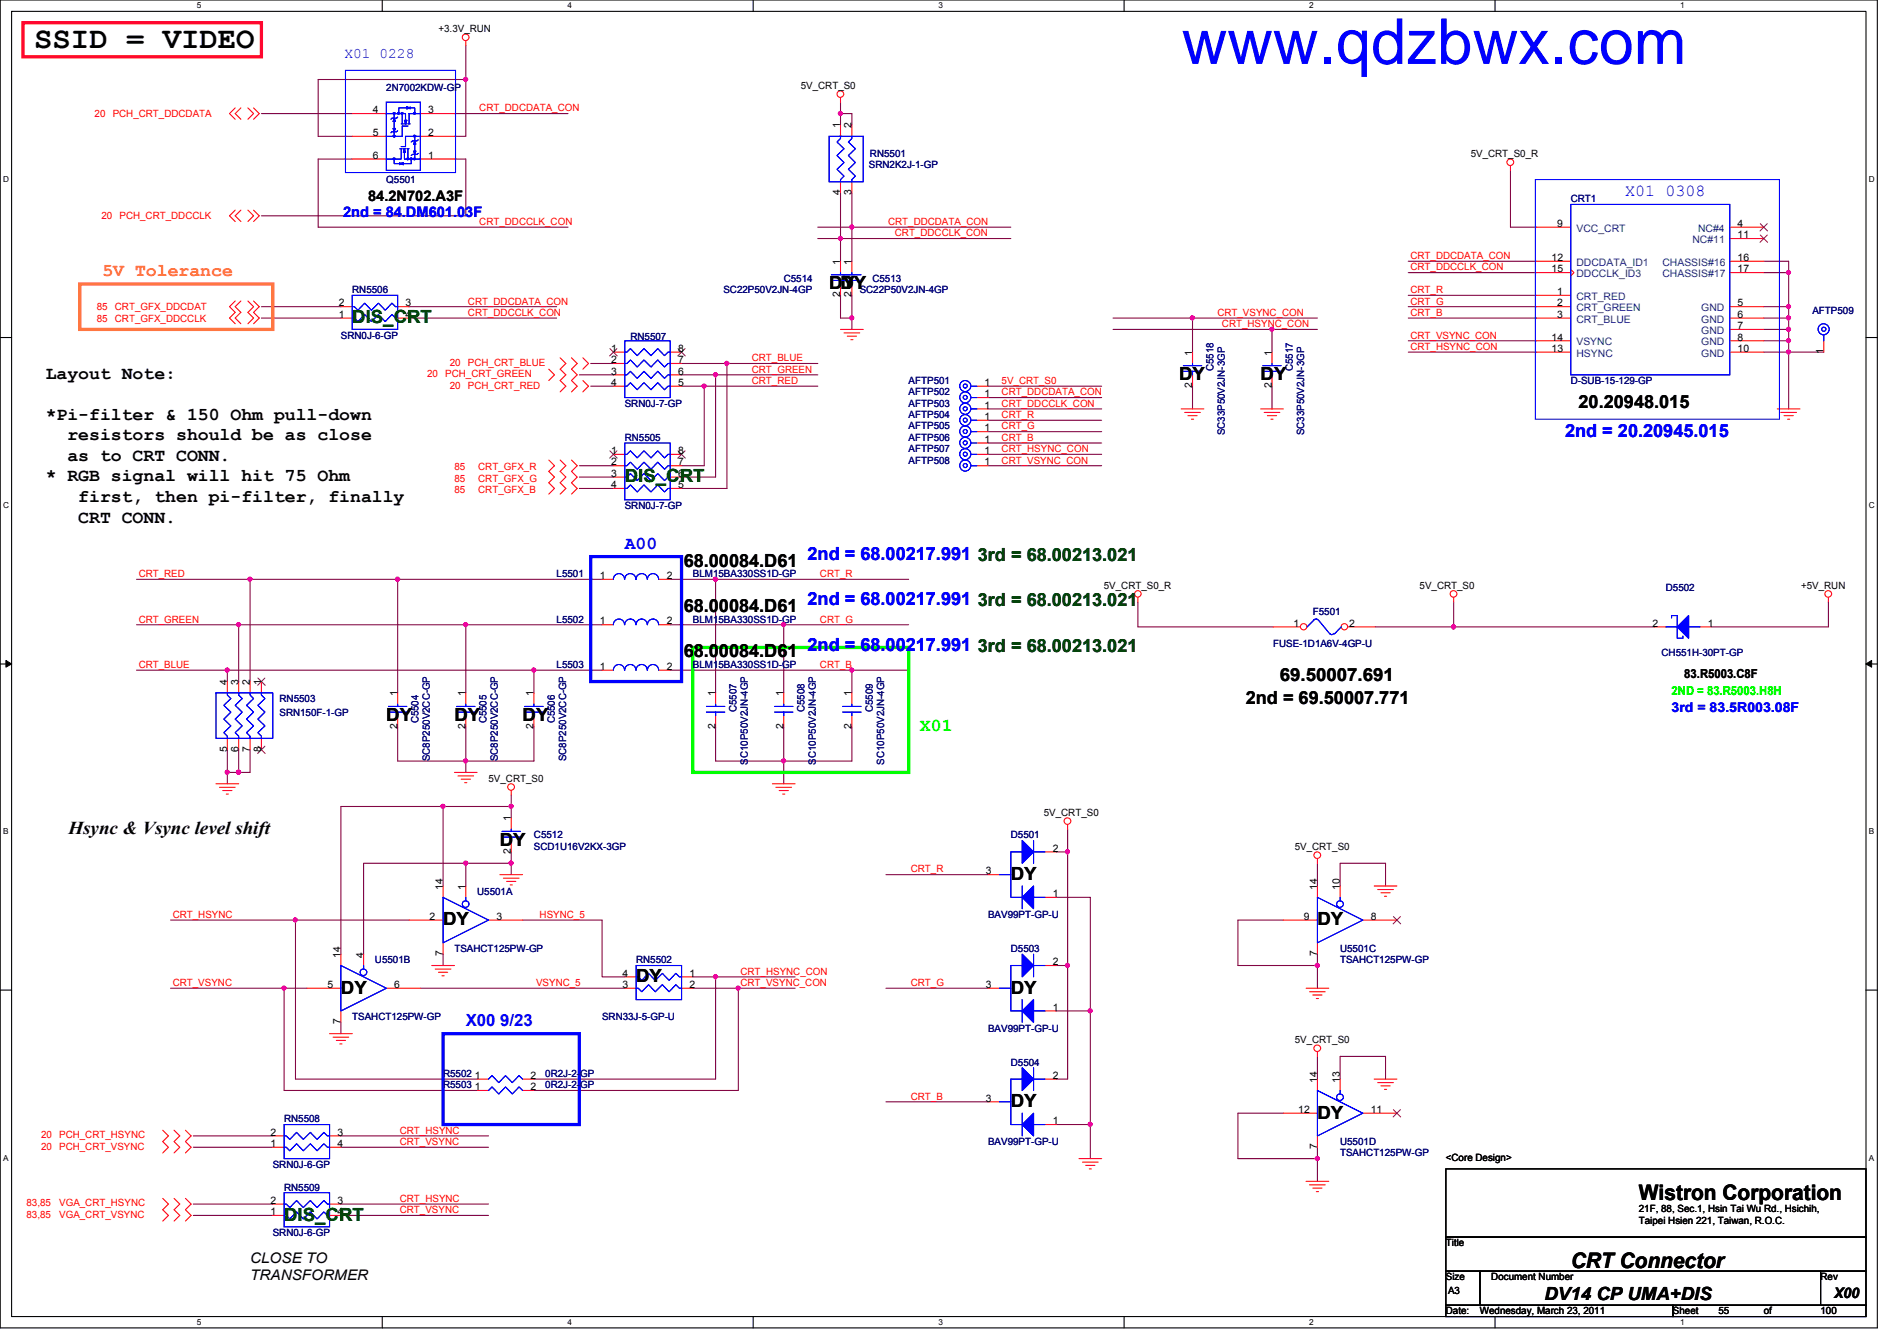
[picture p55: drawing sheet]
<svg xmlns="http://www.w3.org/2000/svg" width="297mm" height="210mm" viewBox="0 0 297 210" stroke-linecap="round" stroke-linejoin="round" font-family="sans-serif">
<defs><g id="words">
<text font-size="9.9" fill="#00f" x="185" y="10">www.qdzbwx.com</text>
<text font-size="4.8" x="5.4" y="7.6">SSID = VIDEO</text>
<g font-size="3.3">
<text x="256.6" y="187.9">Wistron Corporation</text>
<text x="246" y="198.5">CRT Connector</text>
</g>
<text font-size="2.8" fill="#ff8000" x="16" y="43.3">5V Tolerance</text>
<g font-size="2.8">
<text x="129.8" y="45.3">DY</text>
<text x="131.6" y="45.3">DY</text>
<text x="7.2" y="59.3">Layout Note:</text>
<text x="184.6" y="59.5">DY</text>
<text x="197.4" y="59.5">DY</text>
<text x="7.2" y="65.7">*Pi-filter &amp; 150 Ohm pull-down</text>
<text x="247.2" y="63.8">20.20948.015</text>
<text x="10.6" y="68.9">resistors should be as close</text>
<text x="7.2" y="75.4">* RGB signal will hit 75 Ohm</text>
<text x="10.6" y="72.1">as to CRT CONN.</text>
<text x="12.3" y="78.6">first, then pi-filter, finally</text>
<text x="12.3" y="81.8">CRT CONN.</text>
<text x="107.1" y="88.7">68.00084.D61</text>
<text x="107.1" y="95.8">68.00084.D61</text>
<text x="107.1" y="102.9">68.00084.D61</text>
<text x="200.4" y="106.6">69.50007.691</text>
<text x="60.5" y="112.9">DY</text>
<text x="71.2" y="112.9">DY</text>
<text x="81.8" y="112.9">DY</text>
<text x="195.1" y="110.2">2nd = 69.50007.771</text>
<text x="10.7" y="130.6">Hsync &amp; Vsync level shift</text>
<text x="78.3" y="132.4">DY</text>
<text x="158.3" y="137.8">DY</text>
<text x="69.4" y="144.9">DY</text>
<text x="206.3" y="144.9">DY</text>
<text x="53.4" y="155.5">DY</text>
<text x="99.6" y="153.8">DY</text>
<text x="158.3" y="155.5">DY</text>
<text x="158.3" y="173.3">DY</text>
<text x="206.3" y="175.1">DY</text>
<text x="241.8" y="203.5">DV14 CP UMA+DIS</text>
</g>
<g font-size="2.8" fill="#008000">
<text x="55.2" y="50.6">DIS_CRT</text>
<text x="97.8" y="75.5">DIS_CRT</text>
<text x="44.5" y="191.1">DIS_CRT</text>
</g>
<g font-size="2.8" fill="#00f">
<text x="245.1" y="68.4">2nd = 20.20945.015</text>
<text x="97.8" y="85.9">A00</text>
<text x="126.4" y="87.6">2nd = 68.00217.991</text>
<text x="126.4" y="94.7">2nd = 68.00217.991</text>
<text x="126.4" y="101.9">2nd = 68.00217.991</text>
</g>
<g font-size="2.8" fill="#004000">
<text x="153.1" y="87.8">3rd = 68.00213.021</text>
<text x="153.1" y="94.9">3rd = 68.00213.021</text>
<text x="153.1" y="102">3rd = 68.00213.021</text>
</g>
<text font-size="2.8" fill="#0f0" x="144.1" y="114.4">X01</text>
<g font-size="2.6" fill="#00f">
<text x="254.5" y="30.7">X01 0308</text>
<text x="72.9" y="160.7">X00 9/23</text>
</g>
<g font-size="2.3" fill="#00f">
<text x="53.9" y="9.1">X01 0228</text>
<text x="53.7" y="34">2nd = 84.DM601.03F</text>
</g>
<g font-size="2.3">
<text x="57.7" y="31.5">84.2N702.A3F</text>
<text x="39.2" y="197.7">CLOSE TO</text>
<text x="39.2" y="200.4">TRANSFORMER</text>
<text x="287.2" y="203.2">X00</text>
</g>
<text font-size="2.1" fill="#00f" x="261.7" y="111.5">3rd = 83.5R003.08F</text>
<text font-size="1.9" x="263.7" y="106.2">83.R5003.C8F</text>
<text font-size="1.9" fill="#0f0" x="261.7" y="108.8">2ND = 83.R5003.H8H</text>
<g font-size="1.6">
<text x="68.7" y="5">+3.3V_RUN</text>
<text x="58.4" y="17.7">4</text>
<text x="67.1" y="17.7">3</text>
<text x="125.4" y="13.9">5V_CRT_S0</text>
<text x="58.4" y="21.3">5</text>
<text x="67.1" y="21.3">2</text>
<text x="131.6" y="20.1" transform="rotate(-90 131.6 20.1)">1</text>
<text x="133.3" y="20.1" transform="rotate(-90 133.3 20.1)">2</text>
<text x="58.4" y="24.8">6</text>
<text x="67.1" y="24.8">1</text>
<text x="230.3" y="24.6">5V_CRT_S0_R</text>
<text x="131.6" y="30.6" transform="rotate(-90 131.6 30.6)">4</text>
<text x="133.3" y="30.6" transform="rotate(-90 133.3 30.6)">3</text>
<text x="243.8" y="35.5">9</text>
<text x="272.1" y="35.5">4</text>
<text x="131.6" y="41.4" transform="rotate(-90 131.6 41.4)">1</text>
<text x="133.3" y="41.4" transform="rotate(-90 133.3 41.4)">1</text>
<text x="242.9" y="40.9">12</text>
<text x="272.1" y="37.3">11</text>
<text x="272.1" y="40.9">16</text>
<text x="53" y="48">2</text>
<text x="63.5" y="48">3</text>
<text x="131.6" y="46.6" transform="rotate(-90 131.6 46.6)">2</text>
<text x="133.3" y="46.6" transform="rotate(-90 133.3 46.6)">2</text>
<text x="242.9" y="42.6">15</text>
<text x="243.8" y="46.2">1</text>
<text x="243.8" y="48">2</text>
<text x="272.1" y="48">5</text>
<text x="272.1" y="42.6">17</text>
<text x="53" y="49.7">1</text>
<text x="63.5" y="49.7">4</text>
<text x="242.9" y="53.3">14</text>
<text x="243.8" y="49.7">3</text>
<text x="272.1" y="49.7">6</text>
<text x="272.1" y="51.5">7</text>
<text x="272.1" y="53.3">8</text>
<text x="95.7" y="55.1">1</text>
<text x="95.7" y="56.9">2</text>
<text x="95.7" y="58.6">3</text>
<text x="106.2" y="58.6">6</text>
<text x="106.2" y="56.9">7</text>
<text x="106.2" y="55.1">8</text>
<text x="186.7" y="55.7" transform="rotate(-90 186.7 55.7)">1</text>
<text x="199.1" y="55.7" transform="rotate(-90 199.1 55.7)">1</text>
<text x="242.9" y="55.1">13</text>
<text x="272.1" y="55.1">10</text>
<text x="285.5" y="55.5" transform="rotate(-90 285.5 55.5)">1</text>
<text x="95.7" y="60.4">4</text>
<text x="106.2" y="60.4">5</text>
<text x="154.2" y="65.7">1</text>
<text x="154.2" y="64">1</text>
<text x="154.2" y="60.4">1</text>
<text x="154.2" y="62.2">1</text>
<text x="186.7" y="60.8" transform="rotate(-90 186.7 60.8)">2</text>
<text x="199.1" y="60.8" transform="rotate(-90 199.1 60.8)">2</text>
<text x="95.7" y="71.1">1</text>
<text x="106.2" y="71.1">8</text>
<text x="154.2" y="71.1">1</text>
<text x="154.2" y="69.3">1</text>
<text x="154.2" y="67.5">1</text>
<text x="95.7" y="72.9">2</text>
<text x="95.7" y="74.6">3</text>
<text x="95.7" y="76.4">4</text>
<text x="106.2" y="76.4">5</text>
<text x="106.2" y="74.6">6</text>
<text x="106.2" y="72.9">7</text>
<text x="154.2" y="72.9">1</text>
<text x="93.9" y="90.6">1</text>
<text x="104.4" y="90.6">2</text>
<text x="172.8" y="92.1">5V_CRT_S0_R</text>
<text x="222.3" y="92.1">5V_CRT_S0</text>
<text x="282" y="92.1">+5V_RUN</text>
<text x="93.9" y="97.7">1</text>
<text x="104.4" y="97.7">2</text>
<text x="202.6" y="98.1">1</text>
<text x="211.2" y="98.1">2</text>
<text x="258.7" y="98.1">2</text>
<text x="267.4" y="98.1">1</text>
<text x="35.6" y="107.2" transform="rotate(-90 35.6 107.2)">4</text>
<text x="37.3" y="107.2" transform="rotate(-90 37.3 107.2)">3</text>
<text x="39.1" y="107.2" transform="rotate(-90 39.1 107.2)">2</text>
<text x="40.9" y="107.2" transform="rotate(-90 40.9 107.2)">1</text>
<text x="93.9" y="104.9">1</text>
<text x="104.4" y="104.9">2</text>
<text x="62.2" y="109" transform="rotate(-90 62.2 109)">1</text>
<text x="72.9" y="109" transform="rotate(-90 72.9 109)">1</text>
<text x="83.6" y="109" transform="rotate(-90 83.6 109)">1</text>
<text x="112" y="109" transform="rotate(-90 112 109)">1</text>
<text x="122.7" y="109" transform="rotate(-90 122.7 109)">1</text>
<text x="133.3" y="109" transform="rotate(-90 133.3 109)">1</text>
<text x="35.6" y="117.7" transform="rotate(-90 35.6 117.7)">5</text>
<text x="37.3" y="117.7" transform="rotate(-90 37.3 117.7)">6</text>
<text x="39.1" y="117.7" transform="rotate(-90 39.1 117.7)">7</text>
<text x="40.9" y="117.7" transform="rotate(-90 40.9 117.7)">8</text>
<text x="62.2" y="114.1" transform="rotate(-90 62.2 114.1)">2</text>
<text x="72.9" y="114.1" transform="rotate(-90 72.9 114.1)">2</text>
<text x="83.6" y="114.1" transform="rotate(-90 83.6 114.1)">2</text>
<text x="112" y="114.1" transform="rotate(-90 112 114.1)">2</text>
<text x="122.7" y="114.1" transform="rotate(-90 122.7 114.1)">2</text>
<text x="133.3" y="114.1" transform="rotate(-90 133.3 114.1)">2</text>
<text x="76.5" y="122.3">5V_CRT_S0</text>
<text x="80" y="128.6" transform="rotate(-90 80 128.6)">1</text>
<text x="163.4" y="127.7">5V_CRT_S0</text>
<text x="80" y="133.7" transform="rotate(-90 80 133.7)">2</text>
<text x="154.4" y="136.9">3</text>
<text x="164.8" y="133.3">2</text>
<text x="202.7" y="133">5V_CRT_S0</text>
<text x="67.3" y="144">2</text>
<text x="69.3" y="139.2" transform="rotate(-90 69.3 139.2)">14</text>
<text x="72.9" y="139.2" transform="rotate(-90 72.9 139.2)">1</text>
<text x="77.7" y="144">3</text>
<text x="164.8" y="140.4">1</text>
<text x="204.2" y="144">9</text>
<text x="206.2" y="139.2" transform="rotate(-90 206.2 139.2)">14</text>
<text x="209.8" y="139.2" transform="rotate(-90 209.8 139.2)">10</text>
<text x="214.6" y="144">8</text>
<text x="53.3" y="149.9" transform="rotate(-90 53.3 149.9)">14</text>
<text x="56.9" y="149.9" transform="rotate(-90 56.9 149.9)">4</text>
<text x="69.3" y="149.7" transform="rotate(-90 69.3 149.7)">7</text>
<text x="206.2" y="149.7" transform="rotate(-90 206.2 149.7)">7</text>
<text x="51.3" y="154.6">5</text>
<text x="61.7" y="154.6">6</text>
<text x="97.5" y="154.6">3</text>
<text x="97.5" y="152.9">4</text>
<text x="107.9" y="152.9">1</text>
<text x="107.9" y="154.6">2</text>
<text x="154.4" y="154.6">3</text>
<text x="164.8" y="151.1">2</text>
<text x="53.3" y="160.4" transform="rotate(-90 53.3 160.4)">7</text>
<text x="164.8" y="158.2">1</text>
<text x="202.7" y="163.2">5V_CRT_S0</text>
<text x="74.4" y="170.6">1</text>
<text x="74.4" y="168.9">1</text>
<text x="83.1" y="170.6">2</text>
<text x="83.1" y="168.9">2</text>
<text x="154.4" y="172.4">3</text>
<text x="164.8" y="168.9">2</text>
<text x="206.2" y="169.5" transform="rotate(-90 206.2 169.5)">14</text>
<text x="209.8" y="169.5" transform="rotate(-90 209.8 169.5)">13</text>
<text x="42.4" y="179.5">1</text>
<text x="42.4" y="177.8">2</text>
<text x="52.8" y="177.8">3</text>
<text x="52.8" y="179.5">4</text>
<text x="164.8" y="176">1</text>
<text x="203.3" y="174.2">12</text>
<text x="206.2" y="179.9" transform="rotate(-90 206.2 179.9)">7</text>
<text x="214.6" y="174.2">11</text>
<text x="226.4" y="181.7">&lt;Core Design&gt;</text>
<text x="42.4" y="190.2">1</text>
<text x="42.4" y="188.4">2</text>
<text x="52.8" y="188.4">3</text>
<text x="52.8" y="190.2">4</text>
<text x="256.6" y="189.7">21F, 88, Sec.1, Hsin Tai Wu Rd., Hsichih,</text>
<text x="256.6" y="191.6">Taipei Hsien 221, Taiwan, R.O.C.</text>
<text x="226.4" y="195.1">Title</text>
<text x="226.4" y="200.4">Size</text>
<text x="226.7" y="202.5">A3</text>
<text x="233.5" y="200.4">Document Number</text>
<text x="285.1" y="200.4">Rev</text>
<text x="226.4" y="205.7">Date:</text>
<text x="231.7" y="205.7">Wednesday, March 23, 2011</text>
<text x="262" y="205.7">Sheet</text>
<text x="269.1" y="205.7">55</text>
<text x="276.2" y="205.7">of</text>
<text x="285.1" y="205.7">100</text>
</g>
<g font-size="1.6" fill="#000080">
<text x="60.5" y="14.2">2N7002KDW-GP</text>
<text x="60.5" y="28.7">Q5501</text>
<text x="136.1" y="26.3">SRN2K2J-1-GP</text>
<text x="136.2" y="24.6">RN5501</text>
<text x="246" y="31.7">CRT1</text>
<text x="55.2" y="45.9">RN5506</text>
<text x="113.3" y="45.9">SC22P50V2JN-4GP</text>
<text x="122.7" y="44.1">C5514</text>
<text x="134.6" y="45.9">SC22P50V2JN-4GP</text>
<text x="136.6" y="44.1">C5513</text>
<text x="53.4" y="53">SRN0J-6-GP</text>
<text x="98.7" y="53.2">RN5507</text>
<text x="283.8" y="49.1">AFTP509</text>
<text x="190" y="58.1" transform="rotate(-90 190 58.1)">C5518</text>
<text x="202.4" y="58.1" transform="rotate(-90 202.4 58.1)">C5517</text>
<text x="97.8" y="63.7">SRN0J-7-GP</text>
<text x="142.3" y="65.4">AFTP504</text>
<text x="142.3" y="63.7">AFTP503</text>
<text x="142.3" y="60.1">AFTP501</text>
<text x="142.3" y="61.9">AFTP502</text>
<text x="246" y="60.1">D-SUB-15-129-GP</text>
<text x="97.8" y="69">RN5505</text>
<text x="142.3" y="70.8">AFTP507</text>
<text x="142.3" y="69">AFTP506</text>
<text x="142.3" y="67.2">AFTP505</text>
<text x="191.8" y="68.1" transform="rotate(-90 191.8 68.1)">SC33P50V2JN-3GP</text>
<text x="204.2" y="68.1" transform="rotate(-90 204.2 68.1)">SC33P50V2JN-3GP</text>
<text x="142.3" y="72.6">AFTP508</text>
<text x="97.8" y="79.7">SRN0J-7-GP</text>
<text x="87.2" y="90.3">L5501</text>
<text x="108.5" y="90.3">BLM15BA330SS1D-GP</text>
<text x="260.9" y="92.5">D5502</text>
<text x="87.2" y="97.5">L5502</text>
<text x="108.5" y="97.5">BLM15BA330SS1D-GP</text>
<text x="199.3" y="101.3">FUSE-1D1A6V-4GP-U</text>
<text x="205.6" y="96.2">F5501</text>
<text x="87.2" y="104.6">L5503</text>
<text x="108.5" y="104.6">BLM15BA330SS1D-GP</text>
<text x="260.2" y="102.6">CH551H-30PT-GP</text>
<text x="43.8" y="109.9">RN5503</text>
<text x="43.8" y="112">SRN150F-1-GP</text>
<text x="65.5" y="113.2" transform="rotate(-90 65.5 113.2)">C5504</text>
<text x="76.2" y="113.2" transform="rotate(-90 76.2 113.2)">C5505</text>
<text x="86.9" y="113.2" transform="rotate(-90 86.9 113.2)">C5506</text>
<text x="115.3" y="111.5" transform="rotate(-90 115.3 111.5)">C5507</text>
<text x="126" y="111.5" transform="rotate(-90 126 111.5)">C5508</text>
<text x="136.6" y="111.5" transform="rotate(-90 136.6 111.5)">C5509</text>
<text x="67.3" y="119.1" transform="rotate(-90 67.3 119.1)">SC8P250V2CC-GP</text>
<text x="78" y="119.1" transform="rotate(-90 78 119.1)">SC8P250V2CC-GP</text>
<text x="88.6" y="119.1" transform="rotate(-90 88.6 119.1)">SC8P250V2CC-GP</text>
<text x="117.1" y="119.7" transform="rotate(-90 117.1 119.7)">SC10P50V2JN-4GP</text>
<text x="127.8" y="119.7" transform="rotate(-90 127.8 119.7)">SC10P50V2JN-4GP</text>
<text x="138.4" y="119.7" transform="rotate(-90 138.4 119.7)">SC10P50V2JN-4GP</text>
<text x="83.6" y="131.2">C5512</text>
<text x="158.3" y="131.2">D5501</text>
<text x="83.6" y="133">SCD1U16V2KX-3GP</text>
<text x="74.7" y="140.1">U5501A</text>
<text x="154.7" y="143.7">BAV99PT-GP-U</text>
<text x="71.2" y="149">TSAHCT125PW-GP</text>
<text x="158.3" y="149">D5503</text>
<text x="209.8" y="149">U5501C</text>
<text x="58.7" y="150.8">U5501B</text>
<text x="99.6" y="150.8">RN5502</text>
<text x="209.8" y="150.8">TSAHCT125PW-GP</text>
<text x="55.2" y="159.7">TSAHCT125PW-GP</text>
<text x="94.3" y="159.7">SRN33J-5-GP-U</text>
<text x="154.7" y="161.5">BAV99PT-GP-U</text>
<text x="158.3" y="166.8">D5504</text>
<text x="69.4" y="170.3">R5503</text>
<text x="69.4" y="168.6">R5502</text>
<text x="85.4" y="170.3">0R2J-2-GP</text>
<text x="85.4" y="168.6">0R2J-2-GP</text>
<text x="44.5" y="175.7">RN5508</text>
<text x="154.7" y="179.2">BAV99PT-GP-U</text>
<text x="209.8" y="179.2">U5501D</text>
<text x="42.7" y="182.8">SRN0J-6-GP</text>
<text x="209.8" y="181">TSAHCT125PW-GP</text>
<text x="44.5" y="186.4">RN5509</text>
<text x="42.7" y="193.5">SRN0J-6-GP</text>
</g>
<g font-size="1.6" fill="#f00">
<text x="75.1" y="17.4">CRT_DDCDATA_CON</text>
<text x="14.8" y="18.3">20</text>
<text x="17.6" y="18.3">PCH_CRT_DDCDATA</text>
<text x="15.9" y="34.3">20</text>
<text x="18.7" y="34.3">PCH_CRT_DDCCLK</text>
<text x="75.1" y="35.2">CRT_DDCCLK_CON</text>
<text x="139.1" y="35.2">CRT_DDCDATA_CON</text>
<text x="140.1" y="37">CRT_DDCCLK_CON</text>
<text x="220.8" y="40.6">CRT_DDCDATA_CON</text>
<text x="73.3" y="47.7">CRT_DDCDATA_CON</text>
<text x="220.8" y="42.3">CRT_DDCCLK_CON</text>
<text x="220.8" y="45.9">CRT_R</text>
<text x="220.8" y="47.7">CRT_G</text>
<text x="15.2" y="48.6">85</text>
<text x="15.2" y="50.3">85</text>
<text x="18" y="48.6">CRT_GFX_DDCDAT</text>
<text x="18" y="50.3">CRT_GFX_DDCCLK</text>
<text x="73.3" y="49.4">CRT_DDCCLK_CON</text>
<text x="190.6" y="49.4">CRT_VSYNC_CON</text>
<text x="191.3" y="51.2">CRT_HSYNC_CON</text>
<text x="220.8" y="49.4">CRT_B</text>
<text x="220.8" y="53">CRT_VSYNC_CON</text>
<text x="66.9" y="59.1">20</text>
<text x="69.7" y="59.1">PCH_CRT_GREEN</text>
<text x="70.4" y="57.3">20</text>
<text x="73.3" y="57.3">PCH_CRT_BLUE</text>
<text x="117.7" y="58.3">CRT_GREEN</text>
<text x="117.7" y="56.6">CRT_BLUE</text>
<text x="220.8" y="54.8">CRT_HSYNC_CON</text>
<text x="70.4" y="60.8">20</text>
<text x="73.3" y="60.8">PCH_CRT_RED</text>
<text x="117.7" y="60.1">CRT_RED</text>
<text x="156.8" y="60.1">5V_CRT_S0</text>
<text x="156.8" y="61.9">CRT_DDCDATA_CON</text>
<text x="156.8" y="63.7">CRT_DDCCLK_CON</text>
<text x="156.8" y="65.4">CRT_R</text>
<text x="156.8" y="69">CRT_B</text>
<text x="156.8" y="67.2">CRT_G</text>
<text x="156.8" y="70.8">CRT_HSYNC_CON</text>
<text x="71.2" y="75.4">85</text>
<text x="71.2" y="77.2">85</text>
<text x="71.2" y="73.6">85</text>
<text x="74.9" y="75.4">CRT_GFX_G</text>
<text x="74.9" y="77.2">CRT_GFX_B</text>
<text x="74.9" y="73.6">CRT_GFX_R</text>
<text x="156.8" y="72.6">CRT_VSYNC_CON</text>
<text x="21.7" y="90.3">CRT_RED</text>
<text x="128.4" y="90.3">CRT_R</text>
<text x="21.7" y="97.5">CRT_GREEN</text>
<text x="128.4" y="97.5">CRT_G</text>
<text x="21.7" y="104.6">CRT_BLUE</text>
<text x="128.4" y="104.6">CRT_B</text>
<text x="142.6" y="136.6">CRT_R</text>
<text x="27" y="143.7">CRT_HSYNC</text>
<text x="84.5" y="143.7">HSYNC_5</text>
<text x="27" y="154.3">CRT_VSYNC</text>
<text x="83.9" y="154.3">VSYNC_5</text>
<text x="115.9" y="154.3">CRT_VSYNC_CON</text>
<text x="115.9" y="152.6">CRT_HSYNC_CON</text>
<text x="142.6" y="154.3">CRT_G</text>
<text x="142.6" y="172.1">CRT_B</text>
<text x="6.4" y="178.2">20</text>
<text x="6.4" y="180">20</text>
<text x="9.3" y="178.2">PCH_CRT_HSYNC</text>
<text x="9.3" y="180">PCH_CRT_VSYNC</text>
<text x="62.6" y="177.5">CRT_HSYNC</text>
<text x="62.6" y="179.2">CRT_VSYNC</text>
<text x="4.1" y="190.6">83,85</text>
<text x="4.1" y="188.8">83,85</text>
<text x="9.3" y="190.6">VGA_CRT_VSYNC</text>
<text x="9.3" y="188.8">VGA_CRT_HSYNC</text>
<text x="62.6" y="188.1">CRT_HSYNC</text>
<text x="62.6" y="189.9">CRT_VSYNC</text>
</g>
<g font-size="1.6" fill="#004080">
<text x="246.8" y="36.3">VCC_CRT</text>
<text x="246.8" y="41.6">DDCDATA_ID1</text>
<text x="260.3" y="41.6">CHASSIS#16</text>
<text x="265" y="38.1">NC#11</text>
<text x="265.9" y="36.3">NC#4</text>
<text x="246.8" y="46.9">CRT_RED</text>
<text x="246.8" y="43.4">DDCCLK_ID3</text>
<text x="260.3" y="43.4">CHASSIS#17</text>
<text x="246.8" y="48.7">CRT_GREEN</text>
<text x="246.8" y="50.5">CRT_BLUE</text>
<text x="266.4" y="48.7">GND</text>
<text x="266.4" y="50.5">GND</text>
<text x="266.4" y="52.3">GND</text>
<text x="246.8" y="54.1">VSYNC</text>
<text x="246.8" y="55.8">HSYNC</text>
<text x="266.4" y="54.1">GND</text>
<text x="266.4" y="55.8">GND</text>
</g>
<g font-size="1.3">
<text x="30.8" y="1.3">5</text>
<text x="88.9" y="1.3">4</text>
<text x="146.9" y="1.3">3</text>
<text x="205" y="1.3">2</text>
<text x="263.1" y="1.3">1</text>
<text x=".5" y="28.4">D</text>
<text x="292.6" y="28.4">D</text>
<text x=".5" y="79.5">C</text>
<text x="292.6" y="79.5">C</text>
<text x=".5" y="130.6">B</text>
<text x="292.6" y="130.6">B</text>
<text x=".5" y="181.7">A</text>
<text x="292.6" y="181.7">A</text>
<text x="30.8" y="207.4">5</text>
<text x="88.9" y="207.4">4</text>
<text x="146.9" y="207.4">3</text>
<text x="205" y="207.4">2</text>
<text x="263.1" y="207.4">1</text>
</g>
</g></defs>
<path d="M0 0h294v207.9h-294zM1.8 1.8h290.4v204.3h-290.4z" fill="none" stroke="#000" stroke-width=".17"/>
<g fill="#fff">
<path d="M30.8 .2h.7v1.4h-.7z"/>
<path d="M30.8 206.2h.7v1.4h-.7z"/>
</g>
<path d="M59.9 0v1.8M59.9 206.1v1.8" fill="none" stroke="#000" stroke-width=".17"/>
<g fill="#fff">
<path d="M88.9 .2h.6v1.4h-.6z"/>
<path d="M88.9 206.2h.6v1.4h-.6z"/>
</g>
<path d="M117.9 0v1.8M117.9 206.1v1.8" fill="none" stroke="#000" stroke-width=".17"/>
<g fill="#fff">
<path d="M146.9 .2h.7v1.4h-.7z"/>
<path d="M146.9 206.2h.7v1.4h-.7z"/>
</g>
<path d="M176 0v1.8M176 206.1v1.8" fill="none" stroke="#000" stroke-width=".17"/>
<g fill="#fff">
<path d="M205 .2h.7v1.4h-.7z"/>
<path d="M205 206.2h.7v1.4h-.7z"/>
</g>
<path d="M234.1 0v1.8M234.1 206.1v1.8" fill="none" stroke="#000" stroke-width=".17"/>
<g fill="#fff">
<path d="M263.1 .2h.7v1.4h-.7z"/>
<path d="M263.1 206.2h.7v1.4h-.7z"/>
<path d="M.5 27.3h.9v1.4h-.9z"/>
<path d="M292.6 27.3h.9v1.4h-.9z"/>
<path d="M.5 78.4h.9v1.4h-.9z"/>
<path d="M292.6 78.4h.9v1.4h-.9z"/>
</g>
<path d="M0 52.8h1.8M292.2 52.8h1.8" fill="none" stroke="#000" stroke-width=".17"/>
<g fill="#fff">
<path d="M.5 129.5h.8v1.4h-.8z"/>
<path d="M292.6 129.5h.9v1.4h-.9z"/>
</g>
<path d="M0 103.9h1.8M292.2 103.9h1.8" fill="none" stroke="#000" stroke-width=".17"/>
<path d="M.9 103.4l.9 .5-.9 .5zM292.2 103.9l.9-.5v1z" fill="#000"/>
<path d="M.9 103.4l.9 .5-.9 .5zM292.2 103.9l.9-.5v1z" fill="none" stroke="#000" stroke-width=".16"/>
<g fill="#fff">
<path d="M.5 180.5h.8v1.4h-.8z"/>
<path d="M292.6 180.5h.9v1.4h-.9z"/>
</g>
<path d="M0 155h1.8M292.2 155h1.8" fill="none" stroke="#000" stroke-width=".17"/>
<path d="M62.3 119.1h10.6M72.9 113.8v5.3M83.6 113.8v5.3h-10.7M112.1 119.1h10.6" fill="none" stroke="#800040" stroke-width=".17"/>
<circle cx="72.9" cy="119.1" r=".32" fill="#f0f"/>
<circle cx="72.9" cy="119.1" r=".32" fill="none" stroke="#f0f" stroke-width=".17"/>
<path d="M62.3 90.7h32M83.6 104.9v3.6" fill="none" stroke="#800040" stroke-width=".17"/>
<circle cx="62.2" cy="90.7" r=".32" fill="#f0f"/>
<circle cx="62.2" cy="90.7" r=".32" fill="none" stroke="#f0f" stroke-width=".17"/>
<path d="M62.3 90.7v17.8M83.6 104.9h10.7" fill="none" stroke="#800040" stroke-width=".17"/>
<circle cx="83.6" cy="104.9" r=".32" fill="#f0f"/>
<circle cx="83.6" cy="104.9" r=".32" fill="none" stroke="#f0f" stroke-width=".17"/>
<path d="M112.1 90.7h30.2M122.7 97.8h19.6M72.9 119.1v1.8M122.7 113.8v5.3h10.7M133.4 104.9v3.6" fill="none" stroke="#800040" stroke-width=".17"/>
<circle cx="112" cy="90.7" r=".32" fill="#f0f"/>
<circle cx="112" cy="90.7" r=".32" fill="none" stroke="#f0f" stroke-width=".17"/>
<path d="M37.4 97.8h56.9M112.1 90.7v17.8" fill="none" stroke="#800040" stroke-width=".17"/>
<circle cx="72.9" cy="97.8" r=".32" fill="#f0f"/>
<circle cx="72.9" cy="97.8" r=".32" fill="none" stroke="#f0f" stroke-width=".17"/>
<path d="M39.2 90.7h23.1M133.4 104.9h8.9" fill="none" stroke="#800040" stroke-width=".17"/>
<circle cx="133.4" cy="104.9" r=".32" fill="#f0f"/>
<circle cx="133.4" cy="104.9" r=".32" fill="none" stroke="#f0f" stroke-width=".17"/>
<path d="M122.7 119.1v3.6M133.4 113.8v5.3" fill="none" stroke="#800040" stroke-width=".17"/>
<circle cx="122.7" cy="119.1" r=".32" fill="#f0f"/>
<circle cx="122.7" cy="119.1" r=".32" fill="none" stroke="#f0f" stroke-width=".17"/>
<path d="M72.9 97.8v10.7M104.9 97.8h17.8v10.7M104.9 90.7h7.2M62.3 113.8v5.3M112.1 113.8v5.3" fill="none" stroke="#800040" stroke-width=".17"/>
<circle cx="122.7" cy="97.8" r=".32" fill="#f0f"/>
<circle cx="122.7" cy="97.8" r=".32" fill="none" stroke="#f0f" stroke-width=".17"/>
<path d="M104.9 104.9h28.5M72.9 135.1h-16v14.3M80 124.5v1.7h-10.6v12.5M80 135.1v1.8M65.8 154.7h32M69.4 149.4v1.7M81.8 144h12.5M53.4 160v1.8" fill="none" stroke="#800040" stroke-width=".17"/>
<circle cx="80" cy="126.2" r=".32" fill="#f0f"/>
<circle cx="80" cy="126.2" r=".32" fill="none" stroke="#f0f" stroke-width=".17"/>
<circle cx="69.4" cy="126.2" r=".32" fill="#f0f"/>
<circle cx="69.4" cy="126.2" r=".32" fill="none" stroke="#f0f" stroke-width=".17"/>
<path d="M69.4 126.2h-16v23.2M80 135.1h-7.1v3.6M44.5 154.7h3.5M46.3 144h17.7M112.1 152.9h12.4M115.6 154.7h8.9" fill="none" stroke="#800040" stroke-width=".17"/>
<circle cx="80" cy="135.1" r=".32" fill="#f0f"/>
<circle cx="80" cy="135.1" r=".32" fill="none" stroke="#f0f" stroke-width=".17"/>
<circle cx="72.9" cy="135.1" r=".32" fill="#f0f"/>
<circle cx="72.9" cy="135.1" r=".32" fill="none" stroke="#f0f" stroke-width=".17"/>
<path d="M80 133.3v1.8M138.7 136.9h16M167.2 133.3v17.8M94.3 144v8.9h3.5M138.7 154.7h16M138.7 172.5h16M165.4 168.9h1.8" fill="none" stroke="#800040" stroke-width=".17"/>
<circle cx="167.1" cy="133.3" r=".32" fill="#f0f"/>
<circle cx="167.1" cy="133.3" r=".32" fill="none" stroke="#f0f" stroke-width=".17"/>
<path d="M167.2 151.1v17.8" fill="none" stroke="#800040" stroke-width=".17"/>
<circle cx="167.1" cy="151.1" r=".32" fill="#f0f"/>
<circle cx="167.1" cy="151.1" r=".32" fill="none" stroke="#f0f" stroke-width=".17"/>
<path d="M170.7 140.5v17.7" fill="none" stroke="#800040" stroke-width=".17"/>
<circle cx="170.7" cy="158.2" r=".32" fill="#f0f"/>
<circle cx="170.7" cy="158.2" r=".32" fill="none" stroke="#f0f" stroke-width=".17"/>
<path d="M165.4 133.3h1.8M165.4 151.1h1.8M165.4 158.2h5.3v23.2M165.4 140.5h5.3" fill="none" stroke="#800040" stroke-width=".17"/>
<circle cx="170.7" cy="176" r=".32" fill="#f0f"/>
<circle cx="170.7" cy="176" r=".32" fill="none" stroke="#f0f" stroke-width=".17"/>
<path d="M286.3 94.2v3.9M167.2 129.8v3.5M206.3 135.1v3.6M209.8 138.7v-3.6h7.2v3.6M201 144h-7.2v7.1h12.5M206.3 151.1v3.6M206.3 149.4v1.7M165.4 176h5.3" fill="none" stroke="#800040" stroke-width=".17"/>
<circle cx="206.3" cy="151.1" r=".32" fill="#f0f"/>
<circle cx="206.3" cy="151.1" r=".32" fill="none" stroke="#f0f" stroke-width=".17"/>
<path d="M201 174.2h-7.2v7.2h12.5M206.3 165.4v3.5M206.3 179.6v1.8M209.8 168.9v-3.5h7.2v3.5M206.3 181.4v3.5" fill="none" stroke="#800040" stroke-width=".17"/>
<circle cx="206.3" cy="181.3" r=".32" fill="#f0f"/>
<circle cx="206.3" cy="181.3" r=".32" fill="none" stroke="#f0f" stroke-width=".17"/>
<path d="M154.7 60.5h17.8M154.7 62.2h17.8M154.7 64h17.8M154.7 69.3h17.8M154.7 65.8h17.8M154.7 67.6h17.8M44.5 154.7v16M108.5 152.9h3.6" fill="none" stroke="#800040" stroke-width=".17"/>
<circle cx="44.5" cy="154.7" r=".32" fill="#f0f"/>
<circle cx="44.5" cy="154.7" r=".32" fill="none" stroke="#f0f" stroke-width=".17"/>
<path d="M115.6 154.7v16M44.5 170.7h30.2" fill="none" stroke="#800040" stroke-width=".17"/>
<circle cx="115.6" cy="154.7" r=".32" fill="#f0f"/>
<circle cx="115.6" cy="154.7" r=".32" fill="none" stroke="#f0f" stroke-width=".17"/>
<path d="M37.4 97.8v8.9M108.5 154.7h7.1" fill="none" stroke="#800040" stroke-width=".17"/>
<circle cx="37.4" cy="97.8" r=".32" fill="#f0f"/>
<circle cx="37.4" cy="97.8" r=".32" fill="none" stroke="#f0f" stroke-width=".17"/>
<path d="M21.4 97.8h16M35.6 104.9h48M37.4 120.9h-1.8v1.8" fill="none" stroke="#800040" stroke-width=".17"/>
<circle cx="37.4" cy="120.9" r=".32" fill="#f0f"/>
<circle cx="37.4" cy="120.9" r=".32" fill="none" stroke="#f0f" stroke-width=".17"/>
<circle cx="35.6" cy="120.9" r=".32" fill="#f0f"/>
<circle cx="35.6" cy="120.9" r=".32" fill="none" stroke="#f0f" stroke-width=".17"/>
<path d="M37.4 117.3v3.6h1.8" fill="none" stroke="#800040" stroke-width=".17"/>
<circle cx="37.4" cy="120.9" r=".32" fill="#f0f"/>
<circle cx="37.4" cy="120.9" r=".32" fill="none" stroke="#f0f" stroke-width=".17"/>
<path d="M39.2 117.3v3.6M46.3 144v24.9" fill="none" stroke="#800040" stroke-width=".17"/>
<circle cx="46.2" cy="144" r=".32" fill="#f0f"/>
<circle cx="46.2" cy="144" r=".32" fill="none" stroke="#f0f" stroke-width=".17"/>
<path d="M112.1 152.9v16h-28.5M46.3 168.9h28.4M83.6 170.7h32" fill="none" stroke="#800040" stroke-width=".17"/>
<circle cx="112" cy="152.9" r=".32" fill="#f0f"/>
<circle cx="112" cy="152.9" r=".32" fill="none" stroke="#f0f" stroke-width=".17"/>
<path d="M40.9 17.8h14.3M71.2 17.8h17.7M72.9 12.4v8.9h-1.7M72.9 12.4h-23.1v8.9h5.4M72.9 7.1v5.3M55.2 24.9h-5.4v10.7h39.1M71.2 24.9h1.7v8.9h-32M26.7 154.7h17.8M26.7 144h19.6" fill="none" stroke="#800040" stroke-width=".17"/>
<circle cx="72.9" cy="12.4" r=".32" fill="#f0f"/>
<circle cx="72.9" cy="12.4" r=".32" fill="none" stroke="#f0f" stroke-width=".17"/>
<path d="M128.1 37.3h3.5M133.4 35.6h24.9M133.4 30.2v5.4M133.4 35.6v5.3M133.4 46.2v3.6" fill="none" stroke="#800040" stroke-width=".17"/>
<circle cx="133.4" cy="35.5" r=".32" fill="#f0f"/>
<circle cx="133.4" cy="35.5" r=".32" fill="none" stroke="#f0f" stroke-width=".17"/>
<path d="M131.6 19.6v-1.8h1.8v1.8M128.1 35.6h5.3M133.4 49.8v1.8" fill="none" stroke="#800040" stroke-width=".17"/>
<circle cx="131.6" cy="17.8" r=".32" fill="#f0f"/>
<circle cx="131.6" cy="17.8" r=".32" fill="none" stroke="#f0f" stroke-width=".17"/>
<path d="M131.6 37.3v3.6" fill="none" stroke="#800040" stroke-width=".17"/>
<circle cx="131.6" cy="37.3" r=".32" fill="#f0f"/>
<circle cx="131.6" cy="37.3" r=".32" fill="none" stroke="#f0f" stroke-width=".17"/>
<path d="M131.6 16v1.8M131.6 30.2v7.1h26.7M131.6 46.2v3.6h1.8" fill="none" stroke="#800040" stroke-width=".17"/>
<circle cx="133.4" cy="49.8" r=".32" fill="#f0f"/>
<circle cx="133.4" cy="49.8" r=".32" fill="none" stroke="#f0f" stroke-width=".17"/>
<path d="M206.3 49.8h-19.6v5.3M220.5 42.7h20.1M220.5 46.2h20.1M220.5 49.8h20.1M220.5 53.3h20.1M220.5 55.1h20.1M154.7 71.1h17.8M154.7 72.9h17.8M186.7 60.5v3.5M178.2 94.2v3.9M35.6 117.3v3.6" fill="none" stroke="#800040" stroke-width=".17"/>
<circle cx="186.7" cy="49.8" r=".32" fill="#f0f"/>
<circle cx="186.7" cy="49.8" r=".32" fill="none" stroke="#f0f" stroke-width=".17"/>
<path d="M199.2 51.6h7.1" fill="none" stroke="#800040" stroke-width=".17"/>
<circle cx="199.1" cy="51.5" r=".32" fill="#f0f"/>
<circle cx="199.1" cy="51.5" r=".32" fill="none" stroke="#f0f" stroke-width=".17"/>
<path d="M236.5 26.7v8.9h4.1M174.3 49.8h12.4M174.3 51.6h24.9v3.5M220.5 40.9h20.1M220.5 48h20.1M280.1 55.1v8.9M199.2 60.5v3.5" fill="none" stroke="#800040" stroke-width=".17"/>
<circle cx="280" cy="55.1" r=".32" fill="#f0f"/>
<circle cx="280" cy="55.1" r=".32" fill="none" stroke="#f0f" stroke-width=".17"/>
<path d="M40.9 48h12.5M40.9 49.8h12.5M64 48h23.2M64 49.8h23.2M90.7 58.7h5.4M92.5 56.9h3.6M128.1 58.7h-16v16M280.1 55.1h5.5M90.7 72.9h5.4M106.7 72.9h3.6" fill="none" stroke="#800040" stroke-width=".17"/>
<circle cx="112" cy="58.6" r=".32" fill="#f0f"/>
<circle cx="112" cy="58.6" r=".32" fill="none" stroke="#f0f" stroke-width=".17"/>
<path d="M113.8 56.9h14.3M90.7 74.7h5.4M90.7 76.5h5.4M106.7 74.7h5.4" fill="none" stroke="#800040" stroke-width=".17"/>
<circle cx="113.8" cy="56.9" r=".32" fill="#f0f"/>
<circle cx="113.8" cy="56.9" r=".32" fill="none" stroke="#f0f" stroke-width=".17"/>
<path d="M106.7 58.7h5.4M106.7 56.9h7.1M92.5 60.5h3.6M106.7 76.5h7.1M110.3 60.5h17.8" fill="none" stroke="#800040" stroke-width=".17"/>
<circle cx="110.2" cy="60.4" r=".32" fill="#f0f"/>
<circle cx="110.2" cy="60.4" r=".32" fill="none" stroke="#f0f" stroke-width=".17"/>
<path d="M113.8 56.9v19.6M106.7 60.5h3.6v12.4M35.6 104.9v1.8M80 126.2v1.8M30.3 177.8h12.4M30.3 179.6h12.4M53.4 177.8h23.1M53.4 179.6h23.1M30.3 190.2h12.4M30.3 188.5h12.4M53.4 188.5h23.1M53.4 190.2h23.1" fill="none" stroke="#800040" stroke-width=".17"/>
<circle cx="35.6" cy="104.9" r=".32" fill="#f0f"/>
<circle cx="35.6" cy="104.9" r=".32" fill="none" stroke="#f0f" stroke-width=".17"/>
<path d="M39.2 90.7v16M21.4 104.9h14.2" fill="none" stroke="#800040" stroke-width=".17"/>
<circle cx="39.1" cy="90.7" r=".32" fill="#f0f"/>
<circle cx="39.1" cy="90.7" r=".32" fill="none" stroke="#f0f" stroke-width=".17"/>
<path d="M276.2 51.6h3.9M21.4 90.7h17.8" fill="none" stroke="#800040" stroke-width=".17"/>
<circle cx="280" cy="51.5" r=".32" fill="#f0f"/>
<circle cx="280" cy="51.5" r=".32" fill="none" stroke="#f0f" stroke-width=".17"/>
<path d="M280.1 53.3v1.8" fill="none" stroke="#800040" stroke-width=".17"/>
<circle cx="280" cy="53.3" r=".32" fill="#f0f"/>
<circle cx="280" cy="53.3" r=".32" fill="none" stroke="#f0f" stroke-width=".17"/>
<path d="M276.2 55.1h3.9M215.3 98.1h12.3" fill="none" stroke="#800040" stroke-width=".17"/>
<circle cx="227.6" cy="98.1" r=".33" fill="#f0f"/>
<circle cx="227.6" cy="98.1" r=".33" fill="none" stroke="#f0f" stroke-width=".17"/>
<path d="M276.2 40.9h3.9M276.2 42.7h3.9M280.1 49.8v1.8M178.2 98.1h21.1M227.6 94.2v3.9h31.5M268 98.1h18.3" fill="none" stroke="#800040" stroke-width=".17"/>
<circle cx="280" cy="42.6" r=".32" fill="#f0f"/>
<circle cx="280" cy="42.6" r=".32" fill="none" stroke="#f0f" stroke-width=".17"/>
<path d="M276.2 49.8h3.9" fill="none" stroke="#800040" stroke-width=".17"/>
<circle cx="280" cy="49.8" r=".32" fill="#f0f"/>
<circle cx="280" cy="49.8" r=".32" fill="none" stroke="#f0f" stroke-width=".17"/>
<path d="M276.2 48h3.9v1.8M280.1 40.9v1.8M280.1 51.6v1.7h-3.9" fill="none" stroke="#800040" stroke-width=".17"/>
<circle cx="280" cy="48" r=".32" fill="#f0f"/>
<circle cx="280" cy="48" r=".32" fill="none" stroke="#f0f" stroke-width=".17"/>
<path d="M280.1 42.7v5.3" fill="none" stroke="#800040" stroke-width=".17"/>
<g fill="none" stroke="#f00" stroke-width=".17">
<path d="M36.8 16.9l-.9 .9 .9 .9M37.7 16.9l-.9 .9 .9 .9M38.8 16.9l.9 .9-.9 .9M39.7 16.9l.9 .9-.9 .9M72.9 6.4v.7M131.6 15.3v.7M36.8 32.9l-.9 .9 .9 .9M37.7 32.9l-.9 .9 .9 .9M38.8 32.9l.9 .9-.9 .9M39.7 32.9l.9 .9-.9 .9M236.5 26v.7M36.8 47.1l-.9 .9 .9 .9-.9 .9 .9 .9"/>
<path d="M37.7 47.1l-.9 .9 .9 .9-.9 .9 .9 .9M38.8 47.1l.9 .9-.9 .9 .9 .9-.9 .9M39.7 47.1l.9 .9-.9 .9 .9 .9-.9 .9M85.9 57.8l.9 .9-.9 .9M87.7 56l.9 .9-.9 .9 .9 .9-.9 .9 .9 .9-.9 .8M89.5 56l.9 .9-.9 .9 .9 .9-.9 .9 .9 .9-.9 .8M91.3 59.6l.9 .9-.9 .8M91.3 56l.9 .9-.9 .9M131.6 51.6h3.6M132.2 52.1h2.4M132.7 52.6h1.4M133.2 53.2h.4"/>
<path d="M133.4 40.9v1.8M133.4 44.4v1.8M85.9 72l.9 .9-.9 .9 .9 .9-.9 .9 .9 .9-.9 .8M87.7 72l.9 .9-.9 .9 .9 .9-.9 .9 .9 .9-.9 .8M89.5 72l.9 .9-.9 .9 .9 .9-.9 .9 .9 .9-.9 .8M152.9 65.8h1.8M185 64h3.5M185.5 64.6h2.5M186 65.1h1.4M186.6 65.6h.3M197.4 64h3.6M197.9 64.6h2.5"/>
<path d="M198.5 65.1h1.4M199 65.6h.3M278.3 64h3.6M278.8 64.6h2.5M279.4 65.1h1.4M279.9 65.6h.3M178.2 93.5v.7M227.6 93.5v.7M259.1 98.1h1.8M266.2 98.1h1.8M286.3 93.5v.7M122.7 108.5v1.7"/>
<path d="M122.7 112v1.8M33.8 122.7h3.6M34.4 123.2h2.4M34.9 123.7h1.4M35.4 124.3h.4M71.2 120.9h3.5M71.7 121.5h2.5M72.2 122h1.5M72.8 122.5h.3M78.3 136.9h3.5M78.8 137.5h2.5M79.3 138h1.5"/>
<path d="M79.9 138.5h.3M80 123.7v.8M120.9 122.7h3.6M121.5 123.2h2.4M122 123.7h1.4M122.6 124.3h.3M167.2 129.1v.7M206.3 134.4v.7M215.2 138.7h3.5M215.7 139.2h2.5M216.2 139.7h1.5M67.6 151.1h3.6"/>
<path d="M68.2 151.7h2.4M68.7 152.2h1.4M69.2 152.7h.3M97.8 152.9h1.8M97.8 154.7h1.8M106.7 152.9h1.8M106.7 154.7h1.8M204.5 154.7h3.6M205.1 155.2h2.4M205.6 155.7h1.4M206.1 156.3h.4M216.8 140.3h.3"/>
<path d="M25.5 176.9l.9 .9-.9 .9 .9 .9-.9 .9M27.3 176.9l.8 .9-.8 .9 .8 .9-.8 .9M29 176.9l.9 .9-.9 .9 .9 .9-.9 .9M51.6 161.8h3.6M52.2 162.3h2.4M52.7 162.9h1.4M53.2 163.4h.3M206.3 164.6v.8M215.2 168.9h3.5M215.7 169.5h2.5M216.2 170h1.5M216.8 170.5h.3"/>
<path d="M25.5 187.6l.9 .9-.9 .9 .9 .8-.9 .9M27.3 187.6l.8 .9-.8 .9 .8 .8-.8 .9M29 187.6l.9 .9-.9 .9 .9 .8-.9 .9M168.9 181.4h3.6M169.5 181.9h2.5M170 182.4h1.4M170.6 183h.3M204.5 184.9h3.6M205.1 185.5h2.4M205.6 186h1.4M206.1 186.5h.4"/>
<circle cx="72.9" cy="5.8" r=".52"/>
<circle cx="131.6" cy="14.7" r=".52"/>
<circle cx="236.5" cy="25.4" r=".52"/>
<circle cx="178.2" cy="93" r=".51"/>
<circle cx="227.6" cy="93" r=".52"/>
<circle cx="286.3" cy="93" r=".52"/>
<circle cx="80" cy="123.2" r=".52"/>
<circle cx="167.2" cy="128.5" r=".52"/>
<circle cx="206.3" cy="133.9" r=".52"/>
<circle cx="206.3" cy="164.1" r=".52"/>
</g>
<path d="M226.4 183h65.8v10.6h-65.8zM226.4 193.6h65.8v5.4h-65.8zM226.4 199h5.3v5.3h-5.3zM231.7 199h53.4v5.3h-53.4zM285.1 199h7.1v5.3h-7.1zM226.4 204.3h35.6v1.8h-35.6zM262 204.3h30.2v1.8h-30.2z" fill="none" stroke="#000" stroke-width=".17"/>
<path d="M3.6 3.6h37.3v5.3h-37.3z" fill="none" stroke="#f00" stroke-width=".51"/>
<path d="M92.5 87.1h14.2v19.6h-14.2zM69.4 161.8h21.3v14.2h-21.3z" fill="none" stroke="#00f" stroke-width=".51"/>
<path d="M108.5 101.3h33.8v19.6h-33.8z" fill="none" stroke="#0f0" stroke-width=".51"/>
<path d="M12.5 44.4h30.2v7.2h-30.2z" fill="none" stroke="#ff8000" stroke-width=".51"/>
<g fill="none" stroke="#00f" stroke-width=".17">
<path d="M54.1 11h17.2v16h-17.2zM240.4 28.1h38.2v37.5h-38.2zM131.9 43.9h2.9M131.9 43h2.9M133.4 42.7v.3M133.4 43.9v.5M152.1 65.8h.8M121.3 110.6h2.9M121.3 111.5h2.9M122.7 110.2v.4M122.7 111.5v.5M99.6 154.7h.3l.6 .5 1.1-1.1 1 1.1 1.1-1.1 1.1 1.1 1-1.1 .6 .6h.3"/>
<path d="M99.6 151.1h7.1v5.4h-7.1zM99.6 152.9h.3l.6 .6 1.1-1.1 1 1.1 1.1-1.1 1.1 1.1 1-1.1 .6 .5h.3"/>
<circle cx="151.1" cy="65.8" r=".32"/>
<circle cx="151.1" cy="65.8" r=".87"/>
</g>
<path d="M262.6 98.1l1.8-1.7v3.5z" fill="#00f"/>
<path d="M260.9 98.1h1.7M261.7 96.7v-.3h.9v3.5h.9v-.3M262.6 98.1l1.8-1.7v3.5zM264.4 98.1h1.8" fill="none" stroke="#00f" stroke-width=".17"/>
<path d="M262.6 98.1l1.8-1.7v3.5z" fill="#00f"/>
<g fill="none" stroke="#00f" stroke-width=".17">
<path d="M130.2 43.9h2.8M130.2 43h2.8M131.6 42.7v.3M131.6 43.9v.5M152.1 64h.8M152.1 71.1h.8M152.1 60.5h.8M260.9 98.1h1.7M261.7 96.7v-.3h.9v3.5h.9v-.3M262.6 98.1l1.8-1.7v3.5zM264.4 98.1h1.8M60.8 110.6h2.9"/>
<path d="M60.8 111.5h2.9M62.3 110.2v.4M62.3 111.5v.5M71.5 111.5h2.9M71.5 110.6h2.9M72.9 110.2v.4M72.9 111.5v.5M78.6 130.1h2.9M78.6 131h2.9M80 129.8v.3M80 131v.6M76.5 170.7l.5-.6 1.1 1.1 1.1-1.1 1 1.1 1.1-1.1 .5 .6"/>
<path d="M44.5 188.5h.3l.6 .5 1-1.1 1.1 1.1 1.1-1.1 1.1 1.1 1-1.1 .6 .6h.3M44.5 190.2h.3l.6 .6 1-1.1 1.1 1.1 1.1-1.1 1.1 1.1 1-1.1 .6 .5h.3M44.5 186.7h7.1v5.3h-7.1z"/>
<circle cx="151.1" cy="71.1" r=".32"/>
<circle cx="151.1" cy="64" r=".32"/>
<circle cx="151.1" cy="60.4" r=".32"/>
<circle cx="151.1" cy="60.4" r=".87"/>
<circle cx="151.1" cy="64" r=".87"/>
<circle cx="151.1" cy="71.1" r=".87"/>
</g>
<g fill="none" stroke="#f00" stroke-width=".17">
<path d="M131.6 40.9v1.8M131.6 44.4v1.8M152.9 64h1.8M152.9 71.1h1.8M152.9 60.5h1.8M62.3 108.5v1.7M62.3 112v1.8M72.9 108.5v1.7M72.9 112v1.8M80 128v1.8M80 131.6v1.7M74.7 170.7h1.8"/>
<path d="M81.8 170.7h1.8M154.7 172.5h1.8M163.6 176h1.8M163.6 168.9h1.8M42.7 190.2h1.8M42.7 188.5h1.8M51.6 190.2h1.8M51.6 188.5h1.8"/>
</g>
<path d="M160.1 176l1.7-1.8v3.6z" fill="#00f"/>
<path d="M156.5 172.5h1.8M158.3 168.9v7.1h1.8M160.1 174.2v3.6M160.1 176l1.7-1.8v3.6zM161.8 176h1.8" fill="none" stroke="#00f" stroke-width=".17"/>
<path d="M160.1 167.1l1.7 1.8-1.7 1.8z" fill="#00f"/>
<path d="M158.3 168.9h1.8M160.1 167.1l1.7 1.8-1.7 1.8zM161.8 167.1v3.6M161.8 168.9h1.8" fill="none" stroke="#00f" stroke-width=".17"/>
<path d="M160.1 176l1.7-1.8v3.6z" fill="#00f"/>
<path d="M156.5 172.5h1.8M158.3 168.9v7.1h1.8M160.1 174.2v3.6M160.1 176l1.7-1.8v3.6zM161.8 176h1.8" fill="none" stroke="#00f" stroke-width=".17"/>
<path d="M160.1 167.1l1.7 1.8-1.7 1.8z" fill="#00f"/>
<g fill="none" stroke="#00f" stroke-width=".17">
<path d="M60.5 17.8h3v1.6M61.7 17.8v.7l.2 .5h-.4l.2-.5M61.7 18.7v1.9l-.2-.5h.4l-.2 .5v.7M62.3 18.3l-.2 .2h-.7l-.2 .2M62.4 17.8v-.9h2.5v.9M62.8 19.4h.4M63 17.8v1.6M63.3 18.8h.4l-.2 .6zM63.3 19.4h.4M63.7 16.7l.5 .2-.5 .2zM63.9 19.7h-.9v1.6h-2.5M63.9 19.4h.3"/>
<path d="M64.2 16.7v.4M65.8 17.8h-1.8v1.6M61.7 24.9v.7h2.7M62.3 20.4l-.2 .2h-.7l-.2 .2M62.6 23.3h.4M62.6 25.4v.4M62.6 25.6l.6-.2v.4zM62.8 23.3v1.6h-2.3M63.2 23.3h.3M63.3 23.3l.2 .5h-.3zM63.3 23.3v1.6h2.5M63.7 23.3h.3"/>
<path d="M63.9 23.3v1.6M64.8 23.7h.3l-.2 .5zM64.9 21.3v.8M64.9 22.2v2.7M64.9 22.1l.2 .5h-.3zM65.5 21.9l-.2 .2h-.7l-.2 .1M65.5 24l-.2 .2h-.7l-.2 .1M65.8 21.3h-2.3v1.6h-.7M97.8 55.1h.4l.5-.5 1.1 1.1 1-1.1 1.1 1.1 1.1-1.1 1.1 1.1 .5-.6h.3M97.8 58.7h.4l.5-.6 1.1 1.1 1-1.1 1.1 1.1 1.1-1.1 1.1 1.1 .5-.5h.3M97.8 53.3h7.1v8.9h-7.1zM97.8 56.9h.4l.5-.6 1.1 1.1 1-1.1 1.1 1.1 1.1-1.1 1.1 1.1 .5-.5h.3"/>
<path d="M185.3 57.2h2.9M185.3 58.1h2.9M186.7 56.9v.3M186.7 58.1v.6M97.8 60.5h.4l.5-.6 1.1 1.1 1-1.1 1.1 1.1 1.1-1.1 1.1 1.1 .5-.5h.3M53.4 151.1l7.1 3.6-7.1 3.5zM56.9 151.1v.6M69.4 140.5l7.1 3.5-7.1 3.6zM72.9 140.5v.5M44.5 177.8h.3l.6 .6 1-1.2 1.1 1.2 1.1-1.2 1.1 1.2 1-1.2 .6 .6h.3M44.5 179.6h.3l.6 .5 1-1.1 1.1 1.1 1.1-1.1 1.1 1.1 1-1.1 .6 .6h.3M44.5 176h7.1v5.4h-7.1z"/>
<path d="M158.3 168.9h1.8M160.1 167.1l1.7 1.8-1.7 1.8zM161.8 167.1v3.6M161.8 168.9h1.8"/>
<circle cx="56.9" cy="152.2" r=".52"/>
<circle cx="72.9" cy="141.5" r=".52"/>
</g>
<g fill="none" stroke="#f00" stroke-width=".17">
<path d="M55.2 17.8h5.3M65.8 17.8h5.4M55.2 24.9h5.3M55.2 21.3h5.3M65.8 24.9h5.4M65.8 21.3h5.4M96.1 55.1h1.7M96.1 56.9h1.7M96.1 58.7h1.7M104.9 55.1h1.8M104.9 56.9h1.8M104.9 58.7h1.8"/>
<path d="M186.7 55.1v1.8M186.7 58.7v1.8M96.1 60.5h1.7M104.9 60.5h1.8M69.4 138.7v1.8M72.9 138.7v1.8M48 154.7h5.4M53.4 149.4v1.7M53.4 158.2v1.8M56.9 149.4v1.7M60.5 154.7h5.3M64 144h5.4"/>
<path d="M69.4 147.6v1.8M76.5 144h5.3M42.7 179.6h1.8M42.7 177.8h1.8M51.6 179.6h1.8M51.6 177.8h1.8"/>
</g>
<path d="M95.5 54.6l1.1 1.1M96.6 54.6l-1.1 1.1M106.2 54.6l1.1 1.1M107.3 54.6l-1.2 1.1" fill="none" stroke="#804000" stroke-width=".16"/>
<path d="M64.8 24.8h.2v.2h-.2z" fill-rule="evenodd" fill="#00f"/>
<path d="M64.8 24.8h.2v.2h-.2z" fill="none" stroke="#00f" stroke-width=".17"/>
<path d="M63.7 24.8h.3v.2h-.3z" fill-rule="evenodd" fill="#00f"/>
<path d="M63.7 24.8h.3v.2h-.3z" fill="none" stroke="#00f" stroke-width=".17"/>
<path d="M61.6 24.8h.2v.2h-.2z" fill-rule="evenodd" fill="#00f"/>
<path d="M61.6 24.8h.2v.2h-.2z" fill="none" stroke="#00f" stroke-width=".17"/>
<path d="M64.8 17.6h.2v.3h-.2z" fill-rule="evenodd" fill="#00f"/>
<path d="M64.8 17.6h.2v.3h-.2z" fill="none" stroke="#00f" stroke-width=".17"/>
<path d="M62.9 17.6h.2v.3h-.2z" fill-rule="evenodd" fill="#00f"/>
<path d="M62.9 17.6h.2v.3h-.2z" fill="none" stroke="#00f" stroke-width=".17"/>
<path d="M62.3 17.6h.2v.3h-.2z" fill-rule="evenodd" fill="#00f"/>
<path d="M62.3 17.6h.2v.3h-.2z" fill="none" stroke="#00f" stroke-width=".17"/>
<path d="M61.6 17.6h.2v.3h-.2z" fill-rule="evenodd" fill="#00f"/>
<path d="M61.6 17.6h.2v.3h-.2z" fill="none" stroke="#00f" stroke-width=".17"/>
<path d="M64.3 24.8h.2v.2h-.2z" fill-rule="evenodd" fill="#00f"/>
<path d="M64.3 24.8h.2v.2h-.2zM64.4 24.9v.7" fill="none" stroke="#00f" stroke-width=".17"/>
<path d="M61.6 21.2h.2v.2h-.2z" fill-rule="evenodd" fill="#00f"/>
<path d="M61.6 21.2h.2v.2h-.2z" fill="none" stroke="#00f" stroke-width=".17"/>
<path d="M64.8 21.2h.2v.2h-.2z" fill-rule="evenodd" fill="#00f"/>
<g fill="none" stroke="#00f" stroke-width=".17">
<path d="M60.5 17.8h3v1.6M60.5 16h5.3v10.7h-5.3zM61.7 17.8v.7l.2 .5h-.4l.2-.5M61.7 18.7v1.9l-.2-.5h.4l-.2 .5v.7M62.3 18.3l-.2 .2h-.7l-.2 .2M62.4 17.8v-.9h2.5v.9M62.8 19.4h.4M63 17.8v1.6M63.3 18.8h.4l-.2 .6zM63.3 19.4h.4M63.7 16.7l.5 .2-.5 .2zM63.9 19.7h-.9v1.6h-2.5"/>
<path d="M63.9 19.4h.3M64.2 16.7v.4M65.8 17.8h-1.8v1.6M61.7 24.9v.7h2.7M62.3 20.4l-.2 .2h-.7l-.2 .2M62.6 23.3h.4M62.6 25.4v.4M62.6 25.6l.6-.2v.4zM62.8 23.3v1.6h-2.3M63.2 23.3h.3M63.3 23.3l.2 .5h-.3zM63.3 23.3v1.6h2.5"/>
<path d="M63.7 23.3h.3M63.9 23.3v1.6M64.8 23.7h.3l-.2 .5zM64.8 21.2h.2v.2h-.2zM64.9 21.3v.8M64.9 22.2v2.7M64.9 22.1l.2 .5h-.3zM65.5 21.9l-.2 .2h-.7l-.2 .1M65.5 24l-.2 .2h-.7l-.2 .1M65.8 21.3h-2.3v1.6h-.7"/>
</g>
<path d="M64.8 24.8h.2v.2h-.2z" fill-rule="evenodd" fill="#00f"/>
<path d="M64.8 24.8h.2v.2h-.2z" fill="none" stroke="#00f" stroke-width=".17"/>
<path d="M63.7 24.8h.3v.2h-.3z" fill-rule="evenodd" fill="#00f"/>
<path d="M63.7 24.8h.3v.2h-.3z" fill="none" stroke="#00f" stroke-width=".17"/>
<path d="M61.6 24.8h.2v.2h-.2z" fill-rule="evenodd" fill="#00f"/>
<path d="M61.6 24.8h.2v.2h-.2z" fill="none" stroke="#00f" stroke-width=".17"/>
<path d="M64.8 17.6h.2v.3h-.2z" fill-rule="evenodd" fill="#00f"/>
<path d="M64.8 17.6h.2v.3h-.2z" fill="none" stroke="#00f" stroke-width=".17"/>
<path d="M62.9 17.6h.2v.3h-.2z" fill-rule="evenodd" fill="#00f"/>
<path d="M62.9 17.6h.2v.3h-.2z" fill="none" stroke="#00f" stroke-width=".17"/>
<path d="M62.3 17.6h.2v.3h-.2z" fill-rule="evenodd" fill="#00f"/>
<path d="M62.3 17.6h.2v.3h-.2z" fill="none" stroke="#00f" stroke-width=".17"/>
<path d="M61.6 17.6h.2v.3h-.2z" fill-rule="evenodd" fill="#00f"/>
<path d="M61.6 17.6h.2v.3h-.2z" fill="none" stroke="#00f" stroke-width=".17"/>
<path d="M64.3 24.8h.2v.2h-.2z" fill-rule="evenodd" fill="#00f"/>
<path d="M64.3 24.8h.2v.2h-.2zM64.4 24.9v.7" fill="none" stroke="#00f" stroke-width=".17"/>
<path d="M61.6 21.2h.2v.2h-.2z" fill-rule="evenodd" fill="#00f"/>
<path d="M61.6 21.2h.2v.2h-.2z" fill="none" stroke="#00f" stroke-width=".17"/>
<path d="M64.8 21.2h.2v.2h-.2z" fill-rule="evenodd" fill="#00f"/>
<g fill="none" stroke="#00f" stroke-width=".17">
<path d="M60.5 16h5.3v10.7h-5.3zM64.8 21.2h.2v.2h-.2zM129.8 21.3h5.4v7.1h-5.4zM131.6 21.3v.4l-.5 .5 1.1 1.1-1.1 1 1.1 1.1-1.1 1.1 1.1 1.1-.6 .5v.3M133.4 21.3v.4l-.6 .5 1.1 1.1-1.1 1 1.1 1.1-1.1 1.1 1.1 1.1-.5 .5v.3M285.6 52.5v.8M110.6 111.5h2.9M110.6 110.6h2.9M112.1 110.2v.4M112.1 111.5v.5"/>
<circle cx="285.6" cy="51.5" r=".87"/>
<circle cx="285.6" cy="51.5" r=".33"/>
</g>
<path d="M131.6 19.6v1.7M133.4 19.6v1.7M131.6 28.4v1.8M133.4 28.4v1.8M285.6 53.3v1.8M112.1 108.5v1.7M112.1 112v1.8M154.7 136.9h1.8M163.6 133.3h1.8M163.6 140.5h1.8" fill="none" stroke="#f00" stroke-width=".17"/>
<path d="M160.1 140.5l1.7-1.8v3.5z" fill="#00f"/>
<path d="M156.5 136.9h1.8M158.3 133.4v7.1h1.8M160.1 138.7v3.5M160.1 140.5l1.7-1.8v3.5zM161.8 140.5h1.8" fill="none" stroke="#00f" stroke-width=".17"/>
<path d="M160.1 131.6l1.7 1.7-1.7 1.8z" fill="#00f"/>
<path d="M158.3 133.3h1.8M160.1 131.6l1.7 1.7-1.7 1.8zM161.8 131.6v3.5M161.8 133.3h1.8" fill="none" stroke="#00f" stroke-width=".17"/>
<path d="M160.1 140.5l1.7-1.8v3.5z" fill="#00f"/>
<path d="M156.5 136.9h1.8M158.3 133.4v7.1h1.8M160.1 138.7v3.5M160.1 140.5l1.7-1.8v3.5zM161.8 140.5h1.8" fill="none" stroke="#00f" stroke-width=".17"/>
<path d="M160.1 131.6l1.7 1.7-1.7 1.8z" fill="#00f"/>
<g fill="none" stroke="#00f" stroke-width=".17">
<path d="M197.7 57.2h2.9M197.7 58.1h2.9M199.2 56.9v.3M199.2 58.1v.6M152.1 62.2h.8M152.1 72.9h.8M158.3 133.3h1.8M160.1 131.6l1.7 1.7-1.7 1.8zM161.8 131.6v3.5M161.8 133.3h1.8M206.3 170.7l7.1 3.5-7.1 3.6zM209.8 170.7v.5"/>
<circle cx="151.1" cy="72.9" r=".32"/>
<circle cx="151.1" cy="62.2" r=".32"/>
<circle cx="151.1" cy="72.9" r=".87"/>
<circle cx="151.1" cy="62.2" r=".87"/>
<circle cx="209.8" cy="171.7" r=".52"/>
</g>
<path d="M199.2 55.1v1.8M199.2 58.7v1.8M152.9 62.2h1.8M152.9 72.9h1.8M154.7 154.7h1.8M163.6 158.2h1.8M163.6 151.1h1.8M201 174.2h5.3M206.3 168.9v1.8M206.3 177.8v1.8M209.8 168.9v1.8M213.4 174.2h5.3" fill="none" stroke="#f00" stroke-width=".17"/>
<path d="M218.2 173.7l1.1 1.1M219.3 173.7l-1.2 1.1" fill="none" stroke="#804000" stroke-width=".16"/>
<path d="M160.1 158.2l1.7-1.7v3.5z" fill="#00f"/>
<path d="M156.5 154.7h1.8M158.3 151.1v7.1h1.8M160.1 156.5v3.5M160.1 158.2l1.7-1.7v3.5zM161.8 158.2h1.8" fill="none" stroke="#00f" stroke-width=".17"/>
<path d="M160.1 149.4l1.7 1.7-1.7 1.8z" fill="#00f"/>
<path d="M158.3 151.1h1.8M160.1 149.4l1.7 1.7-1.7 1.8zM161.8 149.4v3.5M161.8 151.1h1.8" fill="none" stroke="#00f" stroke-width=".17"/>
<path d="M160.1 158.2l1.7-1.7v3.5z" fill="#00f"/>
<path d="M156.5 154.7h1.8M158.3 151.1v7.1h1.8M160.1 156.5v3.5M160.1 158.2l1.7-1.7v3.5zM161.8 158.2h1.8" fill="none" stroke="#00f" stroke-width=".17"/>
<path d="M160.1 149.4l1.7 1.7-1.7 1.8z" fill="#00f"/>
<g fill="none" stroke="#00f" stroke-width=".17">
<path d="M97.8 71.1h.4l.5-.5 1.1 1.1 1-1.1 1.1 1.1 1.1-1.1 1.1 1.1 .5-.6h.3M97.8 74.7h.4l.5-.6 1.1 1.1 1-1.1 1.1 1.1 1.1-1.1 1.1 1.1 .5-.5h.3M97.8 69.3h7.1v8.9h-7.1zM97.8 72.9h.4l.5-.6 1.1 1.1 1-1.1 1.1 1.1 1.1-1.1 1.1 1.1 .5-.5h.3M97.8 76.5h.4l.5-.6 1.1 1.1 1-1.1 1.1 1.1 1.1-1.1 1.1 1.1 .5-.5h.3M152.1 69.3h.8M33.8 108.5h8.9v7.1h-8.9zM35.6 108.5v.3l.5 .5-1.1 1.1 1.1 1.1-1.1 1.1 1.1 1-1.1 1.1 .6 .5v.4M37.4 108.5v.3l.5 .5-1.1 1.1 1.1 1.1-1.1 1.1 1.1 1-1.1 1.1 .6 .5v.4M39.2 108.5v.3l.5 .5-1.1 1.1 1.1 1.1-1.1 1.1 1.1 1-1.1 1.1 .6 .5v.4M40.9 108.5v.3l.6 .5-1.1 1.1 1.1 1.1-1.1 1.1 1.1 1-1.1 1.1 .5 .5v.4M97.8 104.9a.87 .87 0 0 0-.9-.9 .87 .87 0 0 0-.8 .9"/>
<path d="M99.6 104.9a.87 .87 0 0 0-.9-.9 .87 .87 0 0 0-.9 .9M101.3 104.9a.87 .87 0 0 0-.8-.9 .87 .87 0 0 0-.9 .9M103.1 104.9a.87 .87 0 0 0-.8-.9 .87 .87 0 0 0-.9 .9M131.9 110.6h2.9M131.9 111.5h2.9M133.4 110.2v.4M133.4 111.5v.5M158.3 151.1h1.8M160.1 149.4l1.7 1.7-1.7 1.8zM161.8 149.4v3.5M161.8 151.1h1.8M206.3 140.5l7.1 3.5-7.1 3.6z"/>
<path d="M209.8 140.5v.5M76.5 168.9l.5-.5 1.1 1.1 1.1-1.1 1 1.1 1.1-1.1 .5 .5"/>
<circle cx="151.1" cy="69.3" r=".32"/>
<circle cx="151.1" cy="69.3" r=".87"/>
<circle cx="209.8" cy="141.5" r=".52"/>
</g>
<g fill="none" stroke="#f00" stroke-width=".17">
<path d="M96.1 71.1h1.7M96.1 72.9h1.7M96.1 74.7h1.7M96.1 76.5h1.7M104.9 71.1h1.8M104.9 72.9h1.8M104.9 74.7h1.8M104.9 76.5h1.8M152.9 69.3h1.8M35.6 106.7v1.8M35.6 115.6v1.7M37.4 106.7v1.8"/>
<path d="M37.4 115.6v1.7M39.2 106.7v1.8M39.2 115.6v1.7M40.9 106.7v1.8M40.9 115.6v1.7M94.3 104.9h1.8M103.2 104.9h1.7M133.4 108.5v1.7M133.4 112v1.8M206.3 138.7v1.8M209.8 138.7v1.8M201 144h5.3"/>
<path d="M206.3 147.6v1.8M213.4 144h5.3M74.7 168.9h1.8M81.8 168.9h1.8"/>
</g>
<path d="M95.5 70.6l1.1 1.1M96.6 70.6l-1.1 1.1M106.2 70.6l1.1 1.1M107.3 70.6l-1.2 1.1M40.4 106.1l1.1 1.2M40.4 116.8l1.1 1.1M41.5 106.1l-1.2 1.2M41.5 116.8l-1.2 1.1M218.2 143.5l1.1 1.1M219.3 143.5l-1.2 1.1" fill="none" stroke="#804000" stroke-width=".16"/>
<circle cx="204.1" cy="98.1" r=".5" fill="#fff"/>
<g fill="none" stroke="#f00" stroke-width=".17">
<path d="M199.3 98.1h4.3"/>
<circle cx="204.1" cy="98.1" r=".5"/>
</g>
<circle cx="210.5" cy="98.1" r=".5" fill="#fff"/>
<g fill="none" stroke="#f00" stroke-width=".17">
<path d="M240.6 35.6h5.4M270.8 35.6h5.4M270.8 37.3h5.4M53.4 49.8h1.8M53.4 48h1.8M62.3 49.8h1.7M62.3 48h1.7M240.6 49.8h5.4M240.6 48h5.4M240.6 46.2h5.4M240.6 40.9h5.4M240.6 42.7h5.4"/>
<path d="M240.6 53.3h5.4M240.6 55.1h5.4M246 42.2l.5 .5-.5 .5M270.8 49.8h5.4M270.8 48h5.4M270.8 40.9h5.4M270.8 42.7h5.4M270.8 53.3h5.4M270.8 55.1h5.4M270.8 51.6h5.4M152.9 67.6h1.8M94.3 97.8h1.8"/>
<path d="M94.3 90.7h1.8M103.2 97.8h1.7M103.2 90.7h1.7M211.1 98.1h4.2M83.6 108.5v1.7M83.6 112v1.8"/>
<circle cx="210.5" cy="98.1" r=".5"/>
</g>
<g fill="none" stroke="#00f" stroke-width=".17">
<path d="M246 32h24.8v26.7h-24.8zM55.2 49.8h.3l.5 .5 1.1-1.1 1.1 1.1 1.1-1.1 1 1.1 1.1-1.1 .5 .6h.4M55.2 46.2h7.1v5.4h-7.1zM55.2 48h.3l.5 .6 1.1-1.1 1.1 1.1 1.1-1.1 1 1.1 1.1-1.1 .5 .5h.4M152.1 67.6h.8M96.1 90.7a.87 .87 0 0 1 .8-.9 .87 .87 0 0 1 .9 .9M97.8 97.8a.87 .87 0 0 0-.9-.9 .87 .87 0 0 0-.8 .9M97.8 90.7a.87 .87 0 0 1 .9-.9 .87 .87 0 0 1 .9 .9M99.6 97.8a.87 .87 0 0 0-.9-.9 .87 .87 0 0 0-.9 .9M99.6 90.7a.87 .87 0 0 1 .9-.9 .87 .87 0 0 1 .8 .9M101.3 97.8a.87 .87 0 0 0-.8-.9 .87 .87 0 0 0-.9 .9M101.4 90.7a.87 .87 0 0 1 .9-.9 .87 .87 0 0 1 .8 .9"/>
<path d="M103.1 97.8a.87 .87 0 0 0-.8-.9 .87 .87 0 0 0-.9 .9M205.7 97l.4-.1 .3 .2M205.7 97.1l-1 1M206.5 97.1l1.7 2.1M208.9 99.1l-.3 .3-.3-.2M210 98.1l-1 1.1M82.2 110.6h2.8M82.2 111.5h2.8M83.6 110.2v.4M83.6 111.5v.5"/>
<circle cx="151.1" cy="67.5" r=".32"/>
<circle cx="151.1" cy="67.5" r=".87"/>
</g>
<path d="M275.6 35l1.2 1.2M275.6 36.8l1.2 1.1M276.7 35l-1.1 1.2M276.7 36.8l-1.1 1.1" fill="none" stroke="#804000" stroke-width=".16"/>
<circle cx="72.9" cy="119.1" r=".32" fill="#f0f"/>
<circle cx="72.9" cy="119.1" r=".32" fill="none" stroke="#f0f" stroke-width=".17"/>
<circle cx="62.2" cy="90.7" r=".32" fill="#f0f"/>
<circle cx="62.2" cy="90.7" r=".32" fill="none" stroke="#f0f" stroke-width=".17"/>
<circle cx="83.6" cy="104.9" r=".32" fill="#f0f"/>
<circle cx="83.6" cy="104.9" r=".32" fill="none" stroke="#f0f" stroke-width=".17"/>
<circle cx="112" cy="90.7" r=".32" fill="#f0f"/>
<circle cx="112" cy="90.7" r=".32" fill="none" stroke="#f0f" stroke-width=".17"/>
<circle cx="72.9" cy="97.8" r=".32" fill="#f0f"/>
<circle cx="72.9" cy="97.8" r=".32" fill="none" stroke="#f0f" stroke-width=".17"/>
<circle cx="133.4" cy="104.9" r=".32" fill="#f0f"/>
<circle cx="133.4" cy="104.9" r=".32" fill="none" stroke="#f0f" stroke-width=".17"/>
<circle cx="122.7" cy="119.1" r=".32" fill="#f0f"/>
<circle cx="122.7" cy="119.1" r=".32" fill="none" stroke="#f0f" stroke-width=".17"/>
<circle cx="122.7" cy="97.8" r=".32" fill="#f0f"/>
<circle cx="122.7" cy="97.8" r=".32" fill="none" stroke="#f0f" stroke-width=".17"/>
<circle cx="80" cy="126.2" r=".32" fill="#f0f"/>
<circle cx="80" cy="126.2" r=".32" fill="none" stroke="#f0f" stroke-width=".17"/>
<circle cx="69.4" cy="126.2" r=".32" fill="#f0f"/>
<circle cx="69.4" cy="126.2" r=".32" fill="none" stroke="#f0f" stroke-width=".17"/>
<circle cx="80" cy="135.1" r=".32" fill="#f0f"/>
<circle cx="80" cy="135.1" r=".32" fill="none" stroke="#f0f" stroke-width=".17"/>
<circle cx="72.9" cy="135.1" r=".32" fill="#f0f"/>
<circle cx="72.9" cy="135.1" r=".32" fill="none" stroke="#f0f" stroke-width=".17"/>
<circle cx="167.1" cy="133.3" r=".32" fill="#f0f"/>
<circle cx="167.1" cy="133.3" r=".32" fill="none" stroke="#f0f" stroke-width=".17"/>
<circle cx="167.1" cy="151.1" r=".32" fill="#f0f"/>
<circle cx="167.1" cy="151.1" r=".32" fill="none" stroke="#f0f" stroke-width=".17"/>
<circle cx="170.7" cy="158.2" r=".32" fill="#f0f"/>
<circle cx="170.7" cy="158.2" r=".32" fill="none" stroke="#f0f" stroke-width=".17"/>
<circle cx="170.7" cy="176" r=".32" fill="#f0f"/>
<circle cx="170.7" cy="176" r=".32" fill="none" stroke="#f0f" stroke-width=".17"/>
<circle cx="206.3" cy="151.1" r=".32" fill="#f0f"/>
<circle cx="206.3" cy="151.1" r=".32" fill="none" stroke="#f0f" stroke-width=".17"/>
<circle cx="206.3" cy="181.3" r=".32" fill="#f0f"/>
<circle cx="206.3" cy="181.3" r=".32" fill="none" stroke="#f0f" stroke-width=".17"/>
<circle cx="44.5" cy="154.7" r=".32" fill="#f0f"/>
<circle cx="44.5" cy="154.7" r=".32" fill="none" stroke="#f0f" stroke-width=".17"/>
<circle cx="115.6" cy="154.7" r=".32" fill="#f0f"/>
<circle cx="115.6" cy="154.7" r=".32" fill="none" stroke="#f0f" stroke-width=".17"/>
<circle cx="37.4" cy="97.8" r=".32" fill="#f0f"/>
<circle cx="37.4" cy="97.8" r=".32" fill="none" stroke="#f0f" stroke-width=".17"/>
<circle cx="37.4" cy="120.9" r=".32" fill="#f0f"/>
<circle cx="37.4" cy="120.9" r=".32" fill="none" stroke="#f0f" stroke-width=".17"/>
<circle cx="35.6" cy="120.9" r=".32" fill="#f0f"/>
<circle cx="35.6" cy="120.9" r=".32" fill="none" stroke="#f0f" stroke-width=".17"/>
<circle cx="37.4" cy="120.9" r=".32" fill="#f0f"/>
<circle cx="37.4" cy="120.9" r=".32" fill="none" stroke="#f0f" stroke-width=".17"/>
<circle cx="46.2" cy="144" r=".32" fill="#f0f"/>
<circle cx="46.2" cy="144" r=".32" fill="none" stroke="#f0f" stroke-width=".17"/>
<circle cx="112" cy="152.9" r=".32" fill="#f0f"/>
<circle cx="112" cy="152.9" r=".32" fill="none" stroke="#f0f" stroke-width=".17"/>
<circle cx="72.9" cy="12.4" r=".32" fill="#f0f"/>
<circle cx="72.9" cy="12.4" r=".32" fill="none" stroke="#f0f" stroke-width=".17"/>
<circle cx="133.4" cy="35.5" r=".32" fill="#f0f"/>
<circle cx="133.4" cy="35.5" r=".32" fill="none" stroke="#f0f" stroke-width=".17"/>
<circle cx="131.6" cy="17.8" r=".32" fill="#f0f"/>
<circle cx="131.6" cy="17.8" r=".32" fill="none" stroke="#f0f" stroke-width=".17"/>
<circle cx="131.6" cy="37.3" r=".32" fill="#f0f"/>
<circle cx="131.6" cy="37.3" r=".32" fill="none" stroke="#f0f" stroke-width=".17"/>
<circle cx="133.4" cy="49.8" r=".32" fill="#f0f"/>
<circle cx="133.4" cy="49.8" r=".32" fill="none" stroke="#f0f" stroke-width=".17"/>
<circle cx="186.7" cy="49.8" r=".32" fill="#f0f"/>
<circle cx="186.7" cy="49.8" r=".32" fill="none" stroke="#f0f" stroke-width=".17"/>
<circle cx="199.1" cy="51.5" r=".32" fill="#f0f"/>
<circle cx="199.1" cy="51.5" r=".32" fill="none" stroke="#f0f" stroke-width=".17"/>
<circle cx="280" cy="55.1" r=".32" fill="#f0f"/>
<circle cx="280" cy="55.1" r=".32" fill="none" stroke="#f0f" stroke-width=".17"/>
<circle cx="112" cy="58.6" r=".32" fill="#f0f"/>
<circle cx="112" cy="58.6" r=".32" fill="none" stroke="#f0f" stroke-width=".17"/>
<circle cx="113.8" cy="56.9" r=".32" fill="#f0f"/>
<circle cx="113.8" cy="56.9" r=".32" fill="none" stroke="#f0f" stroke-width=".17"/>
<circle cx="110.2" cy="60.4" r=".32" fill="#f0f"/>
<circle cx="110.2" cy="60.4" r=".32" fill="none" stroke="#f0f" stroke-width=".17"/>
<circle cx="35.6" cy="104.9" r=".32" fill="#f0f"/>
<circle cx="35.6" cy="104.9" r=".32" fill="none" stroke="#f0f" stroke-width=".17"/>
<circle cx="39.1" cy="90.7" r=".32" fill="#f0f"/>
<circle cx="39.1" cy="90.7" r=".32" fill="none" stroke="#f0f" stroke-width=".17"/>
<circle cx="280" cy="51.5" r=".32" fill="#f0f"/>
<circle cx="280" cy="51.5" r=".32" fill="none" stroke="#f0f" stroke-width=".17"/>
<circle cx="280" cy="53.3" r=".32" fill="#f0f"/>
<circle cx="280" cy="53.3" r=".32" fill="none" stroke="#f0f" stroke-width=".17"/>
<circle cx="227.6" cy="98.1" r=".33" fill="#f0f"/>
<circle cx="227.6" cy="98.1" r=".33" fill="none" stroke="#f0f" stroke-width=".17"/>
<circle cx="280" cy="42.6" r=".32" fill="#f0f"/>
<circle cx="280" cy="42.6" r=".32" fill="none" stroke="#f0f" stroke-width=".17"/>
<circle cx="280" cy="49.8" r=".32" fill="#f0f"/>
<circle cx="280" cy="49.8" r=".32" fill="none" stroke="#f0f" stroke-width=".17"/>
<circle cx="280" cy="48" r=".32" fill="#f0f"/>
<circle cx="280" cy="48" r=".32" fill="none" stroke="#f0f" stroke-width=".17"/>
<use href="#words"/>
</svg>
